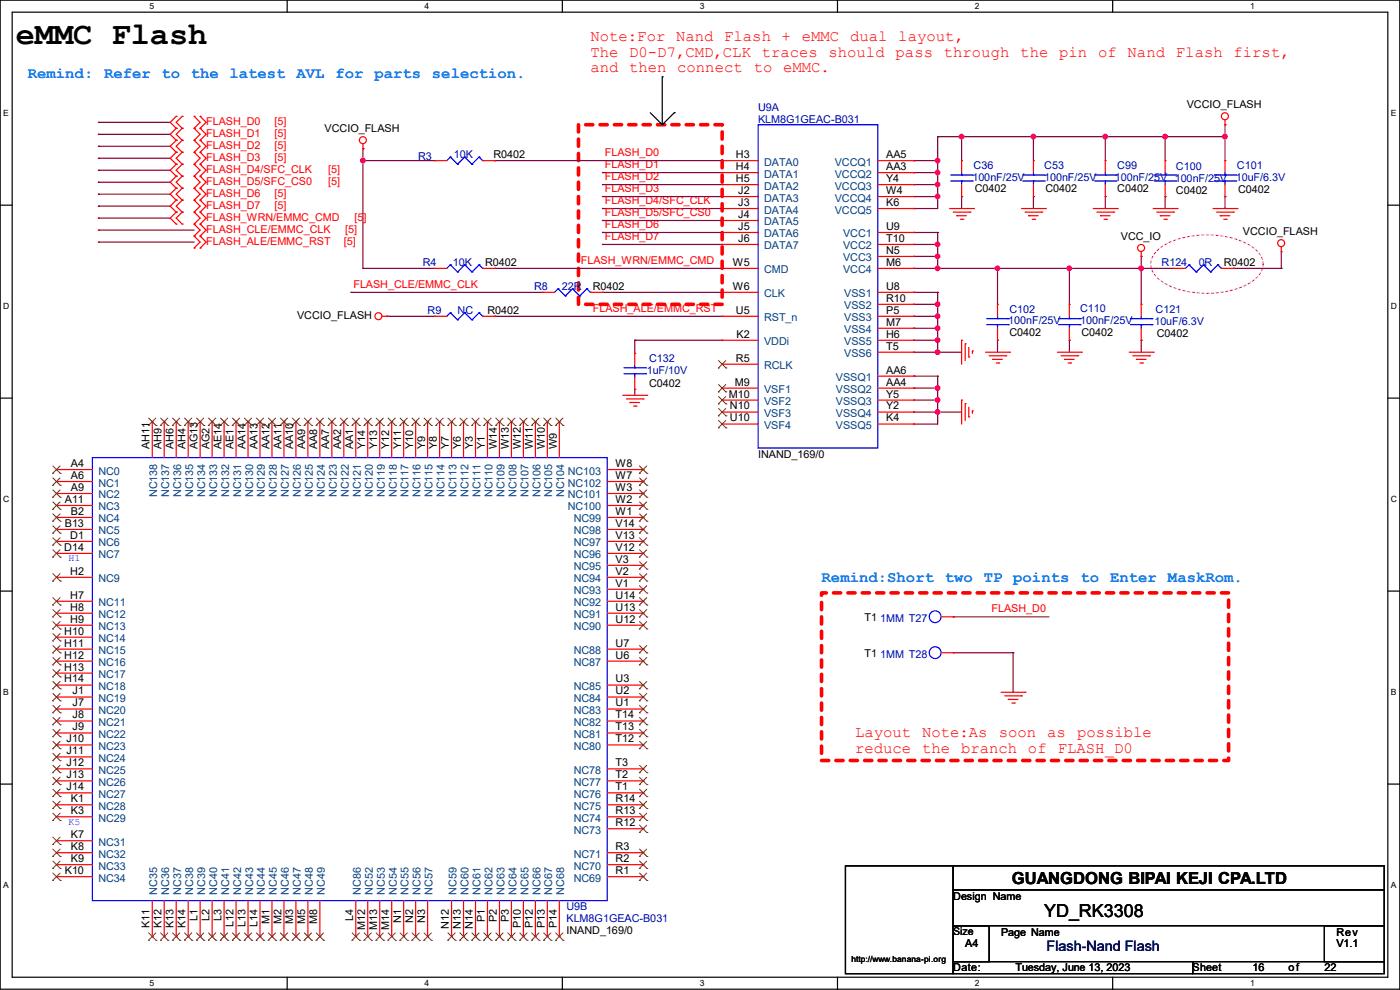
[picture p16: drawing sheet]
<svg xmlns="http://www.w3.org/2000/svg" width="297mm" height="210mm" viewBox="0 0 297 210" stroke-linecap="round" stroke-linejoin="round" font-family="sans-serif">
<defs><g id="words">
<text font-size="6.8" x="3.3" y="9.2">eMMC Flash</text>
<text font-size="3.8" x="221.5" y="194.4">YD_RK3308</text>
<text font-size="3.5" x="214.7" y="187.5">GUANGDONG BIPAI KEJI CPA.LTD</text>
<g font-size="3.3" fill="#f00">
<text x="125.3" y="8.8">Note:For Nand Flash +</text>
<text x="170.1" y="8.8">eMMC dual layout,</text>
<text x="125.3" y="12.1">The D0-D7,CMD,CLK traces should pass through the pin of Nand Flash</text>
<text x="125.3" y="15.4">and then connect</text>
<text x="159.9" y="15.4">to eMMC.</text>
<text x="261.7" y="12.1">first,</text>
<text x="181.4" y="156.3">Layout Note:As</text>
<text x="181.4" y="159.6">reduce the</text>
<text x="203.9" y="159.6">branch of</text>
<text x="211.9" y="156.3">soon</text>
<text x="222.2" y="156.3">as</text>
<text x="224.4" y="159.6">FLASH_D0</text>
<text x="228.5" y="156.3">possible</text>
</g>
<g font-size="3.3" fill="#0080ff">
<text x="5.9" y="16.5">Remind: Refer to the latest AVL for</text>
<text x="79.4" y="16.5">parts selection.</text>
<text x="174.3" y="123.4">Remind:Short two TP points</text>
<text x="229.2" y="123.4">to</text>
<text x="235.5" y="123.4">Enter</text>
<text x="247.8" y="123.4">MaskRom.</text>
</g>
<text font-size="3" fill="#000080" x="222" y="201.7">Flash-Nand Flash</text>
<g font-size="2.3" fill="#0000a0">
<text x="160.8" y="23.5">U9A</text>
<text x="160.8" y="26">KLM8G1GEAC-B031</text>
<text x="88.7" y="33.9">R3</text>
<text x="96.3" y="33.6">10K</text>
<text x="206.5" y="35.9">C36</text>
<text x="221.5" y="35.9">C53</text>
<text x="237" y="35.9">C99</text>
<text x="262.4" y="35.9">C101</text>
<text x="206.3" y="38.4">100nF/25V</text>
<text x="221.5" y="38.4">100nF/25V</text>
<text x="236.5" y="38.4">100nF/25V 100nF/25V</text>
<text x="249.5" y="36.2">C100</text>
<text x="262.2" y="38.4">10uF/6.3V</text>
<text x="89.7" y="56.5">R4</text>
<text x="96.1" y="56.5">10K</text>
<text x="246.4" y="56.5">R124</text>
<text x="254.3" y="56.5">0R</text>
<text x="113.3" y="61.6">R8</text>
<text x="119.2" y="61.6">22R</text>
<text x="90.7" y="66.6">R9</text>
<text x="97.1" y="66.6">NC</text>
<text x="213.9" y="68.7">100nF/25V</text>
<text x="214.2" y="66.4">C102</text>
<text x="229.2" y="66.1">C110</text>
<text x="229.2" y="68.7">100nF/25V</text>
<text x="244.9" y="68.9">10uF/6.3V</text>
<text x="245.2" y="66.4">C121</text>
<text x="137.7" y="76.8">C132</text>
<text x="137.2" y="79.3">1uF/10V</text>
<text x="186.7" y="131.9">1MM T27</text>
<text x="186.7" y="139.5">1MM T28</text>
<text x="120.2" y="193.1">U9B</text>
<text x="120.2" y="195.7">KLM8G1GEAC-B031</text>
</g>
<g font-size="2.3">
<text x="251.8" y="22.9">VCCIO_FLASH</text>
<text x="68.9" y="28">VCCIO_FLASH</text>
<text x="104.7" y="33.6">R0402</text>
<text x="156.1" y="33.5">H3</text>
<text x="188" y="33.5">AA5</text>
<text x="156.1" y="36.1">H4</text>
<text x="156.1" y="38.6">H5</text>
<text x="156.6" y="41.1">J2</text>
<text x="188" y="36.1">AA3</text>
<text x="188" y="38.6">Y4</text>
<text x="188" y="41.1">W4</text>
<text x="206.8" y="40.7">C0402</text>
<text x="221.8" y="40.7">C0402</text>
<text x="237" y="40.7">C0402</text>
<text x="249.5" y="41.2">C0402</text>
<text x="262.7" y="41">C0402</text>
<text x="156.6" y="46.2">J4</text>
<text x="156.6" y="43.7">J3</text>
<text x="188" y="43.7">K6</text>
<text x="156.6" y="48.8">J5</text>
<text x="156.6" y="51.3">J6</text>
<text x="188" y="53.8">N5</text>
<text x="188" y="48.8">U9</text>
<text x="188" y="51.3">T10</text>
<text x="237.8" y="50.9">VCC_IO</text>
<text x="263.7" y="49.9">VCCIO_FLASH</text>
<text x="102.9" y="56.5">R0402</text>
<text x="155.5" y="56.4">W5</text>
<text x="188" y="56.4">M6</text>
<text x="259.6" y="56.5">R0402</text>
<text x="125.8" y="61.6">R0402</text>
<text x="155.5" y="61.5">W6</text>
<text x="188" y="61.5">U8</text>
<text x="188" y="64">R10</text>
<text x="63" y="67.6">VCCIO_FLASH</text>
<text x="103.4" y="66.6">R0402</text>
<text x="156.1" y="66.5">U5</text>
<text x="156.3" y="71.6">K2</text>
<text x="188" y="69.1">M7</text>
<text x="188" y="66.5">P5</text>
<text x="188" y="71.6">H6</text>
<text x="214.2" y="71.2">C0402</text>
<text x="229.4" y="71.2">C0402</text>
<text x="245.4" y="71.5">C0402</text>
<text x="156.1" y="76.7">R5</text>
<text x="188" y="74.2">T5</text>
<text x="137.7" y="82.1">C0402</text>
<text x="155.9" y="81.8">M9</text>
<text x="188" y="81.8">AA4</text>
<text x="188" y="79.2">AA6</text>
<text x="154.6" y="84.3">M10</text>
<text x="154.9" y="89.4">U10</text>
<text x="154.9" y="86.9">N10</text>
<text x="188" y="84.3">Y5</text>
<text x="188" y="89.4">K4</text>
<text x="188" y="86.9">Y2</text>
<text x="31.7" y="95.3" transform="rotate(-90 31.7 95.3)">AH11</text>
<text x="34.3" y="95.3" transform="rotate(-90 34.3 95.3)">AH9</text>
<text x="36.8" y="95.3" transform="rotate(-90 36.8 95.3)">AH6</text>
<text x="39.4" y="95.3" transform="rotate(-90 39.4 95.3)">AH4</text>
<text x="41.9" y="95.3" transform="rotate(-90 41.9 95.3)">AG13</text>
<text x="44.4" y="95.3" transform="rotate(-90 44.4 95.3)">AG2</text>
<text x="47" y="95.3" transform="rotate(-90 47 95.3)">AE14</text>
<text x="49.5" y="95.3" transform="rotate(-90 49.5 95.3)">AE1</text>
<text x="52.1" y="95.3" transform="rotate(-90 52.1 95.3)">AA14</text>
<text x="54.6" y="95.3" transform="rotate(-90 54.6 95.3)">AA13</text>
<text x="57.1" y="95.3" transform="rotate(-90 57.1 95.3)">AA12</text>
<text x="59.7" y="95.3" transform="rotate(-90 59.7 95.3)">AA11</text>
<text x="62.2" y="95.3" transform="rotate(-90 62.2 95.3)">AA10</text>
<text x="64.8" y="95.3" transform="rotate(-90 64.8 95.3)">AA9</text>
<text x="67.3" y="95.3" transform="rotate(-90 67.3 95.3)">AA8</text>
<text x="69.8" y="95.3" transform="rotate(-90 69.8 95.3)">AA7</text>
<text x="72.4" y="95.3" transform="rotate(-90 72.4 95.3)">AA2</text>
<text x="74.9" y="95.3" transform="rotate(-90 74.9 95.3)">AA1</text>
<text x="77.5" y="95.3" transform="rotate(-90 77.5 95.3)">Y14</text>
<text x="80" y="95.3" transform="rotate(-90 80 95.3)">Y13</text>
<text x="82.6" y="95.3" transform="rotate(-90 82.6 95.3)">Y12</text>
<text x="85.1" y="95.3" transform="rotate(-90 85.1 95.3)">Y11</text>
<text x="87.6" y="95.3" transform="rotate(-90 87.6 95.3)">Y10</text>
<text x="90.2" y="95.3" transform="rotate(-90 90.2 95.3)">Y9</text>
<text x="92.7" y="95.3" transform="rotate(-90 92.7 95.3)">Y8</text>
<text x="95.2" y="95.3" transform="rotate(-90 95.2 95.3)">Y7</text>
<text x="97.8" y="95.3" transform="rotate(-90 97.8 95.3)">Y6</text>
<text x="100.3" y="95.3" transform="rotate(-90 100.3 95.3)">Y3</text>
<text x="102.9" y="95.3" transform="rotate(-90 102.9 95.3)">Y1</text>
<text x="105.4" y="95.3" transform="rotate(-90 105.4 95.3)">W14</text>
<text x="107.9" y="95.3" transform="rotate(-90 107.9 95.3)">W13</text>
<text x="110.5" y="95.3" transform="rotate(-90 110.5 95.3)">W12</text>
<text x="113" y="95.3" transform="rotate(-90 113 95.3)">W11</text>
<text x="115.6" y="95.3" transform="rotate(-90 115.6 95.3)">W10</text>
<text x="118.1" y="95.3" transform="rotate(-90 118.1 95.3)">W9</text>
<text x="15" y="99.1">A4</text>
<text x="15" y="101.6">A6</text>
<text x="130.6" y="101.6">W7</text>
<text x="130.6" y="99.1">W8</text>
<text x="160.8" y="97.1">INAND_169/0</text>
<text x="13.8" y="106.7">A11</text>
<text x="15" y="104.1">A9</text>
<text x="130.6" y="106.7">W2</text>
<text x="130.6" y="104.1">W3</text>
<text x="13.8" y="111.8">B13</text>
<text x="15" y="109.2">B2</text>
<text x="130.6" y="111.8">V14</text>
<text x="130.6" y="109.2">W1</text>
<text x="13.6" y="116.8">D14</text>
<text x="14.9" y="114.3">D1</text>
<text x="130.6" y="119.4">V3</text>
<text x="130.6" y="116.8">V12</text>
<text x="130.6" y="114.3">V13</text>
<text x="14.9" y="121.9">H2</text>
<text x="130.6" y="124.5">V1</text>
<text x="130.6" y="121.9">V2</text>
<text x="14.9" y="127">H7</text>
<text x="14.9" y="129.5">H8</text>
<text x="130.6" y="129.5">U13</text>
<text x="130.6" y="127">U14</text>
<text x="183.4" y="131.7">T1</text>
<text x="13.6" y="134.6">H10</text>
<text x="13.6" y="137.2">H11</text>
<text x="14.9" y="132.1">H9</text>
<text x="130.6" y="137.2">U7</text>
<text x="130.6" y="132.1">U12</text>
<text x="13.6" y="139.7">H12</text>
<text x="13.6" y="142.2">H13</text>
<text x="130.6" y="139.7">U6</text>
<text x="183.4" y="139.3">T1</text>
<text x="13.6" y="144.8">H14</text>
<text x="15.4" y="147.3">J1</text>
<text x="15.4" y="149.9">J7</text>
<text x="130.6" y="149.9">U1</text>
<text x="130.6" y="147.3">U2</text>
<text x="130.6" y="144.8">U3</text>
<text x="15.4" y="152.4">J8</text>
<text x="15.4" y="154.9">J9</text>
<text x="130.6" y="154.9">T13</text>
<text x="130.6" y="152.4">T14</text>
<text x="14.1" y="157.5">J10</text>
<text x="14.1" y="160">J11</text>
<text x="130.6" y="157.5">T12</text>
<text x="14.1" y="162.6">J12</text>
<text x="14.1" y="165.1">J13</text>
<text x="14.1" y="167.6">J14</text>
<text x="130.6" y="167.6">T1</text>
<text x="130.6" y="165.1">T2</text>
<text x="130.6" y="162.6">T3</text>
<text x="15" y="170.2">K1</text>
<text x="15" y="172.7">K3</text>
<text x="130.6" y="172.7">R13</text>
<text x="130.6" y="170.2">R14</text>
<text x="15" y="177.8">K7</text>
<text x="130.6" y="175.3">R12</text>
<text x="13.8" y="185.4">K10</text>
<text x="15" y="180.3">K8</text>
<text x="15" y="182.9">K9</text>
<text x="130.6" y="185.4">R1</text>
<text x="130.6" y="182.9">R2</text>
<text x="130.6" y="180.3">R3</text>
<text x="202.2" y="190.8">Design Name</text>
<text x="31.7" y="196.9" transform="rotate(-90 31.7 196.9)">K11</text>
<text x="34.3" y="196.9" transform="rotate(-90 34.3 196.9)">K12</text>
<text x="36.8" y="196.9" transform="rotate(-90 36.8 196.9)">K13</text>
<text x="39.4" y="196.9" transform="rotate(-90 39.4 196.9)">K14</text>
<text x="41.9" y="195.4" transform="rotate(-90 41.9 195.4)">L1</text>
<text x="44.4" y="195.4" transform="rotate(-90 44.4 195.4)">L2</text>
<text x="47" y="195.4" transform="rotate(-90 47 195.4)">L3</text>
<text x="49.5" y="196.6" transform="rotate(-90 49.5 196.6)">L12</text>
<text x="52.1" y="196.6" transform="rotate(-90 52.1 196.6)">L13</text>
<text x="54.6" y="196.6" transform="rotate(-90 54.6 196.6)">L14</text>
<text x="57.1" y="196" transform="rotate(-90 57.1 196)">M1</text>
<text x="59.7" y="196" transform="rotate(-90 59.7 196)">M2</text>
<text x="62.2" y="196" transform="rotate(-90 62.2 196)">M3</text>
<text x="64.8" y="196" transform="rotate(-90 64.8 196)">M5</text>
<text x="67.3" y="196" transform="rotate(-90 67.3 196)">M8</text>
<text x="74.9" y="195.4" transform="rotate(-90 74.9 195.4)">L4</text>
<text x="77.5" y="197.3" transform="rotate(-90 77.5 197.3)">M12</text>
<text x="80" y="197.3" transform="rotate(-90 80 197.3)">M13</text>
<text x="82.6" y="197.3" transform="rotate(-90 82.6 197.3)">M14</text>
<text x="85.1" y="195.8" transform="rotate(-90 85.1 195.8)">N1</text>
<text x="87.6" y="195.8" transform="rotate(-90 87.6 195.8)">N2</text>
<text x="90.2" y="195.8" transform="rotate(-90 90.2 195.8)">N3</text>
<text x="95.2" y="197" transform="rotate(-90 95.2 197)">N12</text>
<text x="97.8" y="197" transform="rotate(-90 97.8 197)">N13</text>
<text x="100.3" y="197" transform="rotate(-90 100.3 197)">N14</text>
<text x="102.9" y="195.6" transform="rotate(-90 102.9 195.6)">P1</text>
<text x="105.4" y="195.6" transform="rotate(-90 105.4 195.6)">P2</text>
<text x="107.9" y="195.6" transform="rotate(-90 107.9 195.6)">P3</text>
<text x="110.5" y="196.9" transform="rotate(-90 110.5 196.9)">P10</text>
<text x="113" y="196.9" transform="rotate(-90 113 196.9)">P12</text>
<text x="115.6" y="196.9" transform="rotate(-90 115.6 196.9)">P13</text>
<text x="118.1" y="196.9" transform="rotate(-90 118.1 196.9)">P14</text>
<text x="120.2" y="198.2">INAND_169/0</text>
<text x="204.8" y="201">A4</text>
<text x="212.4" y="198.5">Page Name</text>
<text x="283.5" y="198.5">Rev</text>
<text x="283.5" y="201">V1.1</text>
<text x="202.2" y="206.1">Date:</text>
<text x="215.4" y="206.1">Tuesday, June 13, 2023</text>
<text x="253" y="206.1">Sheet</text>
<text x="265.7" y="206.1">16</text>
<text x="273.3" y="206.1">of</text>
<text x="281" y="206.1">22</text>
</g>
<g font-size="2.3" fill="#f00">
<text x="43.7" y="26.5">FLASH_D0</text>
<text x="43.7" y="29">FLASH_D1</text>
<text x="58.2" y="26.5">[5]</text>
<text x="58.2" y="29">[5]</text>
<text x="43.7" y="31.6">FLASH_D2</text>
<text x="43.7" y="34.1">FLASH_D3</text>
<text x="58.2" y="31.6">[5]</text>
<text x="58.2" y="34.1">[5]</text>
<text x="128.3" y="35.7">FLASH_D1</text>
<text x="128.3" y="33.1">FLASH_D0</text>
<text x="43.7" y="41.7">FLASH_D6</text>
<text x="43.7" y="36.7">FLASH_D4/SFC_CLK</text>
<text x="43.7" y="39.2">FLASH_D5/SFC_CS0</text>
<text x="58.2" y="41.7">[5]</text>
<text x="69.6" y="36.7">[5]</text>
<text x="69.6" y="39.2">[5]</text>
<text x="128.3" y="40.8">FLASH_D3</text>
<text x="128.3" y="38.2">FLASH_D2</text>
<text x="43.7" y="44.3">FLASH_D7</text>
<text x="43.7" y="46.8">FLASH_WRN/EMMC_CMD</text>
<text x="58.2" y="44.3">[5]</text>
<text x="75.2" y="46.8">[5]</text>
<text x="128.3" y="43.3">FLASH_D4/SFC_CLK</text>
<text x="128.3" y="45.8">FLASH_D5/SFC_CS0</text>
<text x="43.7" y="51.9">FLASH_ALE/EMMC_RST</text>
<text x="43.7" y="49.4">FLASH_CLE/EMMC_CLK</text>
<text x="72.9" y="51.9">[5]</text>
<text x="73.2" y="49.4">[5]</text>
<text x="128.3" y="50.9">FLASH_D7</text>
<text x="128.3" y="48.4">FLASH_D6</text>
<text x="123.2" y="56">FLASH_WRN/EMMC_CMD</text>
<text x="75" y="61.1">FLASH_CLE/EMMC_CLK</text>
<text x="125.8" y="66.2">FLASH_ALE/EMMC_RST</text>
<text x="210.4" y="129.9">FLASH_D0</text>
</g>
<g font-size="2.3" fill="#004080">
<text x="162.1" y="35.1">DATA0</text>
<text x="177.1" y="35.1">VCCQ1</text>
<text x="162.1" y="37.7">DATA1</text>
<text x="162.1" y="40.2">DATA2</text>
<text x="177.1" y="37.7">VCCQ2</text>
<text x="177.1" y="40.2">VCCQ3</text>
<text x="162.1" y="42.8">DATA3</text>
<text x="162.1" y="47.8">DATA5</text>
<text x="162.1" y="45.3">DATA4</text>
<text x="177.1" y="45.3">VCCQ5</text>
<text x="177.1" y="42.8">VCCQ4</text>
<text x="162.1" y="50.4">DATA6</text>
<text x="162.1" y="52.9">DATA7</text>
<text x="178.9" y="50.4">VCC1</text>
<text x="178.9" y="52.9">VCC2</text>
<text x="162.1" y="58">CMD</text>
<text x="178.9" y="55.5">VCC3</text>
<text x="178.9" y="58">VCC4</text>
<text x="162.1" y="63.1">CLK</text>
<text x="179.1" y="63.1">VSS1</text>
<text x="179.1" y="65.6">VSS2</text>
<text x="162.1" y="68.2">RST_n</text>
<text x="179.1" y="70.7">VSS4</text>
<text x="179.1" y="68.2">VSS3</text>
<text x="162.1" y="73.2">VDDi</text>
<text x="179.1" y="73.2">VSS5</text>
<text x="179.1" y="75.8">VSS6</text>
<text x="162.1" y="78.3">RCLK</text>
<text x="162.1" y="83.4">VSF1</text>
<text x="177.3" y="83.4">VSSQ2</text>
<text x="177.3" y="80.9">VSSQ1</text>
<text x="162.1" y="85.9">VSF2</text>
<text x="162.1" y="88.5">VSF3</text>
<text x="177.3" y="85.9">VSSQ3</text>
<text x="177.3" y="88.5">VSSQ4</text>
<text x="162.1" y="91">VSF4</text>
<text x="177.3" y="91">VSSQ5</text>
<text x="20.9" y="100.7">NC0</text>
<text x="120.4" y="100.7">NC103</text>
<text x="20.9" y="103.2">NC1</text>
<text x="20.9" y="105.7">NC2</text>
<text x="33.4" y="105.5" transform="rotate(-90 33.4 105.5)">NC138</text>
<text x="35.9" y="105.5" transform="rotate(-90 35.9 105.5)">NC137</text>
<text x="38.4" y="105.5" transform="rotate(-90 38.4 105.5)">NC136</text>
<text x="41" y="105.5" transform="rotate(-90 41 105.5)">NC135</text>
<text x="43.5" y="105.5" transform="rotate(-90 43.5 105.5)">NC134</text>
<text x="46.1" y="105.5" transform="rotate(-90 46.1 105.5)">NC133</text>
<text x="48.6" y="105.5" transform="rotate(-90 48.6 105.5)">NC132</text>
<text x="51.1" y="105.5" transform="rotate(-90 51.1 105.5)">NC131</text>
<text x="53.7" y="105.5" transform="rotate(-90 53.7 105.5)">NC130</text>
<text x="56.2" y="105.5" transform="rotate(-90 56.2 105.5)">NC129</text>
<text x="58.8" y="105.5" transform="rotate(-90 58.8 105.5)">NC128</text>
<text x="61.3" y="105.5" transform="rotate(-90 61.3 105.5)">NC127</text>
<text x="63.8" y="105.5" transform="rotate(-90 63.8 105.5)">NC126</text>
<text x="66.4" y="105.5" transform="rotate(-90 66.4 105.5)">NC125</text>
<text x="68.9" y="105.5" transform="rotate(-90 68.9 105.5)">NC124</text>
<text x="71.5" y="105.5" transform="rotate(-90 71.5 105.5)">NC123</text>
<text x="74" y="105.5" transform="rotate(-90 74 105.5)">NC122</text>
<text x="76.5" y="105.5" transform="rotate(-90 76.5 105.5)">NC121</text>
<text x="79.1" y="105.5" transform="rotate(-90 79.1 105.5)">NC120</text>
<text x="81.6" y="105.5" transform="rotate(-90 81.6 105.5)">NC119</text>
<text x="84.2" y="105.5" transform="rotate(-90 84.2 105.5)">NC118</text>
<text x="86.7" y="105.5" transform="rotate(-90 86.7 105.5)">NC117</text>
<text x="89.2" y="105.5" transform="rotate(-90 89.2 105.5)">NC116</text>
<text x="91.8" y="105.5" transform="rotate(-90 91.8 105.5)">NC115</text>
<text x="94.3" y="105.5" transform="rotate(-90 94.3 105.5)">NC114</text>
<text x="96.9" y="105.5" transform="rotate(-90 96.9 105.5)">NC113</text>
<text x="99.4" y="105.5" transform="rotate(-90 99.4 105.5)">NC112</text>
<text x="101.9" y="105.5" transform="rotate(-90 101.9 105.5)">NC111</text>
<text x="104.5" y="105.5" transform="rotate(-90 104.5 105.5)">NC110</text>
<text x="107" y="105.5" transform="rotate(-90 107 105.5)">NC109</text>
<text x="109.6" y="105.5" transform="rotate(-90 109.6 105.5)">NC108</text>
<text x="112.1" y="105.5" transform="rotate(-90 112.1 105.5)">NC107</text>
<text x="114.6" y="105.5" transform="rotate(-90 114.6 105.5)">NC106</text>
<text x="117.2" y="105.5" transform="rotate(-90 117.2 105.5)">NC105</text>
<text x="119.7" y="105.5" transform="rotate(-90 119.7 105.5)">NC104</text>
<text x="120.4" y="105.7">NC101</text>
<text x="120.4" y="103.2">NC102</text>
<text x="20.9" y="108.3">NC3</text>
<text x="20.9" y="110.8">NC4</text>
<text x="20.9" y="113.4">NC5</text>
<text x="120.4" y="108.3">NC100</text>
<text x="121.7" y="113.4">NC98</text>
<text x="121.7" y="110.8">NC99</text>
<text x="20.9" y="115.9">NC6</text>
<text x="20.9" y="118.4">NC7</text>
<text x="121.7" y="118.4">NC96</text>
<text x="121.7" y="115.9">NC97</text>
<text x="20.9" y="123.5">NC9</text>
<text x="121.7" y="123.5">NC94</text>
<text x="121.7" y="121">NC95</text>
<text x="20.9" y="128.6">NC11</text>
<text x="20.9" y="131.1">NC12</text>
<text x="121.7" y="131.1">NC91</text>
<text x="121.7" y="128.6">NC92</text>
<text x="121.7" y="126.1">NC93</text>
<text x="20.9" y="133.7">NC13</text>
<text x="20.9" y="136.2">NC14</text>
<text x="121.7" y="133.7">NC90</text>
<text x="20.9" y="138.8">NC15</text>
<text x="20.9" y="141.3">NC16</text>
<text x="20.9" y="143.8">NC17</text>
<text x="121.7" y="141.3">NC87</text>
<text x="121.7" y="138.8">NC88</text>
<text x="20.9" y="146.4">NC18</text>
<text x="20.9" y="148.9">NC19</text>
<text x="121.7" y="148.9">NC84</text>
<text x="121.7" y="146.4">NC85</text>
<text x="20.9" y="151.5">NC20</text>
<text x="20.9" y="154">NC21</text>
<text x="121.7" y="154">NC82</text>
<text x="121.7" y="151.5">NC83</text>
<text x="20.9" y="156.5">NC22</text>
<text x="20.9" y="159.1">NC23</text>
<text x="20.9" y="161.6">NC24</text>
<text x="121.7" y="159.1">NC80</text>
<text x="121.7" y="156.5">NC81</text>
<text x="20.9" y="164.2">NC25</text>
<text x="20.9" y="166.7">NC26</text>
<text x="121.7" y="166.7">NC77</text>
<text x="121.7" y="164.2">NC78</text>
<text x="20.9" y="169.2">NC27</text>
<text x="20.9" y="171.8">NC28</text>
<text x="121.7" y="171.8">NC75</text>
<text x="121.7" y="169.2">NC76</text>
<text x="20.9" y="174.3">NC29</text>
<text x="20.9" y="179.4">NC31</text>
<text x="121.7" y="176.9">NC73</text>
<text x="121.7" y="174.3">NC74</text>
<text x="20.9" y="181.9">NC32</text>
<text x="20.9" y="184.5">NC33</text>
<text x="121.7" y="184.5">NC70</text>
<text x="121.7" y="181.9">NC71</text>
<text x="20.9" y="187">NC34</text>
<text x="33.4" y="189.8" transform="rotate(-90 33.4 189.8)">NC35</text>
<text x="35.9" y="189.8" transform="rotate(-90 35.9 189.8)">NC36</text>
<text x="38.4" y="189.8" transform="rotate(-90 38.4 189.8)">NC37</text>
<text x="41" y="189.8" transform="rotate(-90 41 189.8)">NC38</text>
<text x="43.5" y="189.8" transform="rotate(-90 43.5 189.8)">NC39</text>
<text x="46.1" y="189.8" transform="rotate(-90 46.1 189.8)">NC40</text>
<text x="48.6" y="189.8" transform="rotate(-90 48.6 189.8)">NC41</text>
<text x="51.1" y="189.8" transform="rotate(-90 51.1 189.8)">NC42</text>
<text x="53.7" y="189.8" transform="rotate(-90 53.7 189.8)">NC43</text>
<text x="56.2" y="189.8" transform="rotate(-90 56.2 189.8)">NC44</text>
<text x="58.8" y="189.8" transform="rotate(-90 58.8 189.8)">NC45</text>
<text x="61.3" y="189.8" transform="rotate(-90 61.3 189.8)">NC46</text>
<text x="63.8" y="189.8" transform="rotate(-90 63.8 189.8)">NC47</text>
<text x="66.4" y="189.8" transform="rotate(-90 66.4 189.8)">NC48</text>
<text x="68.9" y="189.8" transform="rotate(-90 68.9 189.8)">NC49</text>
<text x="76.5" y="189.8" transform="rotate(-90 76.5 189.8)">NC86</text>
<text x="79.1" y="189.8" transform="rotate(-90 79.1 189.8)">NC52</text>
<text x="81.6" y="189.8" transform="rotate(-90 81.6 189.8)">NC53</text>
<text x="84.2" y="189.8" transform="rotate(-90 84.2 189.8)">NC54</text>
<text x="86.7" y="189.8" transform="rotate(-90 86.7 189.8)">NC55</text>
<text x="89.2" y="189.8" transform="rotate(-90 89.2 189.8)">NC56</text>
<text x="91.8" y="189.8" transform="rotate(-90 91.8 189.8)">NC57</text>
<text x="96.9" y="189.8" transform="rotate(-90 96.9 189.8)">NC59</text>
<text x="99.4" y="189.8" transform="rotate(-90 99.4 189.8)">NC60</text>
<text x="101.9" y="189.8" transform="rotate(-90 101.9 189.8)">NC61</text>
<text x="104.5" y="189.8" transform="rotate(-90 104.5 189.8)">NC62</text>
<text x="107" y="189.8" transform="rotate(-90 107 189.8)">NC63</text>
<text x="109.6" y="189.8" transform="rotate(-90 109.6 189.8)">NC64</text>
<text x="112.1" y="189.8" transform="rotate(-90 112.1 189.8)">NC65</text>
<text x="114.6" y="189.8" transform="rotate(-90 114.6 189.8)">NC66</text>
<text x="117.2" y="189.8" transform="rotate(-90 117.2 189.8)">NC67</text>
<text x="119.7" y="189.8" transform="rotate(-90 119.7 189.8)">NC68</text>
<text x="121.7" y="187">NC69</text>
</g>
<text font-size="2.2" x="202.2" y="198.4">Size</text>
<g font-size="2.1" fill="#00f">
<text x="14.5" y="119">H1</text>
<text x="14.5" y="174.9">K5</text>
</g>
<g font-size="1.8">
<text x="31.7" y="1.9">5</text>
<text x="90.1" y="1.9">4</text>
<text x="148.5" y="1.9">3</text>
<text x="206.8" y="1.9">2</text>
<text x="265.2" y="1.9">1</text>
<text x=".7" y="24.6">E</text>
<text x="295.1" y="24.6">E</text>
<text x=".7" y="65.6">D</text>
<text x="295.1" y="65.6">D</text>
<text x=".7" y="106.5">C</text>
<text x="295.1" y="106.5">C</text>
<text x=".7" y="147.4">B</text>
<text x="295.1" y="147.4">B</text>
<text x=".7" y="188.4">A</text>
<text x="295.1" y="188.4">A</text>
<text x="31.7" y="209.2">5</text>
<text x="90.1" y="209.2">4</text>
<text x="148.5" y="209.2">3</text>
<text x="180.6" y="204.1">http://www.banana-pi.org</text>
<text x="206.8" y="209.2">2</text>
<text x="265.2" y="209.2">1</text>
</g>
</g></defs>
<path d="M0 0h297v209.8h-297zM2.6 2.6h291.8v204.7h-291.8z" fill="none" stroke="#000" stroke-width=".25"/>
<g fill="#fff">
<path d="M31.7 .3h1v2h-1z"/>
<path d="M31.7 207.6h1v1.9h-1z"/>
</g>
<path d="M60.9 0v2.6M60.9 207.3v2.5" fill="none" stroke="#000" stroke-width=".25"/>
<g fill="#fff">
<path d="M90.1 .3h1v2h-1z"/>
<path d="M90.1 207.6h1v1.9h-1z"/>
</g>
<path d="M119.3 0v2.6M119.3 207.3v2.5" fill="none" stroke="#000" stroke-width=".25"/>
<g fill="#fff">
<path d="M148.5 .3h.9v2h-.9z"/>
<path d="M148.5 207.6h.9v1.9h-.9z"/>
</g>
<path d="M177.7 0v2.6M177.7 207.3v2.5" fill="none" stroke="#000" stroke-width=".25"/>
<g fill="#fff">
<path d="M206.8 .3h1v2h-1z"/>
<path d="M206.8 207.6h1v1.9h-1z"/>
</g>
<path d="M236.1 0v2.6M236.1 207.3v2.5" fill="none" stroke="#000" stroke-width=".25"/>
<g fill="#fff">
<path d="M265.2 .3h1v2h-1z"/>
<path d="M265.2 207.6h1v1.9h-1z"/>
<path d="M.7 23h1.2v2h-1.2z"/>
<path d="M295.1 23h1.1v2h-1.1z"/>
<path d="M.7 64h1.2v2h-1.2z"/>
<path d="M295.1 64h1.2v2h-1.2z"/>
</g>
<path d="M0 43.5h2.6M294.4 43.5h2.6" fill="none" stroke="#000" stroke-width=".25"/>
<g fill="#fff">
<path d="M.7 104.9h1.2v2h-1.2z"/>
<path d="M295.1 104.9h1.2v2h-1.2z"/>
</g>
<path d="M0 84.5h2.6M294.4 84.5h2.6" fill="none" stroke="#000" stroke-width=".25"/>
<g fill="#fff">
<path d="M.7 145.8h1.2v2h-1.2z"/>
<path d="M295.1 145.8h1.1v2h-1.1z"/>
</g>
<path d="M0 125.4h2.6M294.4 125.4h2.6" fill="none" stroke="#000" stroke-width=".25"/>
<g fill="#fff">
<path d="M.7 186.8h1.2v2h-1.2z"/>
<path d="M295.1 186.8h1.1v2h-1.1z"/>
</g>
<g fill="none" stroke="#000" stroke-width=".25">
<path d="M140.5 16.3h.1M140.5 16.3v10.2M138 23.9l2.5 2.6M140.5 26.5h.1M143 23.9h.1M143 23.9l-2.5 2.6M0 166.3h2.6M294.4 166.3h2.6M179.4 183.7h22.8v22.8h-22.8zM202.2 183.7h91.5v5.1h-91.5zM202.2 188.8h91.5v7.6h-91.5zM202.2 196.4h7.6v7.6h-7.6z"/>
<path d="M281 196.4h12.7v7.6h-12.7zM202.2 204h50.8v2.5h-50.8zM253 204h40.7v2.5h-40.7z"/>
</g>
<path d="M122.7 26.5h30.5v38.1h-30.5zM174.3 125.8h86.3v35.5h-86.3z" fill="none" stroke="#f00" stroke-width=".76" stroke-dasharray="1.5 1.5"/>
<path d="M245.5 53.1a15.3 15.3 0 0 1 10.6-3.3 16 16 0 0 1 10.5 3.3 3.7 3.7 0 0 1 0 5.8 15.3 15.3 0 0 1-10.5 3.3 16 16 0 0 1-10.6-3.3 3.7 3.7 0 0 1 0-5.8z" fill="none" stroke="#f0f" stroke-width=".25" stroke-dasharray=".5"/>
<g fill="none" stroke="#800040" stroke-width=".25">
<path d="M20.9 26h.1M20.9 28.5h.1M20.9 31h.1M20.9 33.6h.1M20.9 36.1h.1M20.9 38.7h.1M20.9 26h15.2M20.9 28.5h15.2M20.9 31h15.2M20.9 33.6h15.2M20.9 36.1h15.2M20.9 38.7h15.2"/>
<path d="M77 34.1h.1M77 31.5h.1M77 34.1h15.2M77 31.5v25.4M104.9 34.1h.1M104.9 34.1h48.3M127.8 36.6h.1M127.8 39.2h.1M127.8 39.2h25.4M127.8 36.6h25.4M193.8 39.2h.1M193.8 36.6h.1"/>
<path d="M193.8 34.1h.1M193.8 34.1h5.1M193.8 39.2h5.1M193.8 36.6h5.1M198.9 39.2h.1M198.9 36.6h.1M198.9 34.1h.1M198.9 29h.1M198.9 29v15.2h-5.1M198.9 29h61M204 29h.1M204 29v5.1"/>
<path d="M219.2 29h.1M219.2 29v5.1M234.5 29h.1M234.5 29v5.1M247.2 29h.1M247.2 29v5.1M259.9 29h.1M259.9 26.5h.1M259.9 26.5v7.6M20.9 51.4h.1M20.9 41.2h.1M20.9 43.7h.1"/>
<path d="M20.9 46.3h.1M20.9 48.8h.1M20.9 51.4h20.3M20.9 41.2h15.2M20.9 43.7h15.2M20.9 46.3h15.2M20.9 48.8h20.3M77 56.9h.1M77 56.9h15.2M104.9 56.9h.1M104.9 56.9h48.3M127.8 51.9h.1"/>
<path d="M127.8 44.2h.1M127.8 41.7h.1M127.8 49.3h.1M127.8 46.8h.1M127.8 44.2h25.4M127.8 41.7h25.4M127.8 51.9h25.4M127.8 49.3h25.4M127.8 46.8h25.4M193.8 44.2h.1M193.8 41.7h.1M193.8 51.9h.1"/>
<path d="M193.8 56.9h.1M193.8 54.4h.1M193.8 49.3h.1M193.8 41.7h5.1M193.8 56.9h55.2M193.8 51.9h5.1M193.8 54.4h5.1M193.8 49.3h5.1M198.9 41.7h.1M198.9 56.9h.1M198.9 54.4h.1M198.9 51.9h.1"/>
<path d="M198.9 49.3h.1M198.9 49.3v7.6M204 41.7h.1M204 41.7v2.5M211.6 56.9h.1M211.6 56.9v7.7M219.2 41.7h.1M219.2 41.7v2.5M226.9 56.9h.1M226.9 56.9v7.7M234.5 41.7h.1M234.5 41.7v2.5"/>
<path d="M242.1 54.4h.1M242.1 56.9h.1M242.1 54.4v10.2M247.2 41.7h.1M247.2 41.7v2.5M259.9 41.7h.1M259.9 41.7v2.5M261.7 56.9h.1M261.7 56.9h10.1M271.8 56.9h.1M271.8 53.4v3.5M74.5 62h.1"/>
<path d="M74.5 62h40.6M82.1 67.1h.1M82.1 67.1h10.1M104.9 67.1h.1M104.9 67.1h48.3M127.8 62h25.4M134.7 72.2h.1M134.7 72.2h18.5M134.7 72.2v2.8M153.2 62h.1M193.8 69.6h.1M193.8 62h.1"/>
<path d="M193.8 64.6h.1M193.8 67.1h.1M193.8 72.2h.1M193.8 74.7h.1M193.8 79.8h.1M193.8 62h5.1M193.8 69.6h5.1M193.8 74.7h10.2M193.8 64.6h5.1M193.8 67.1h5.1M193.8 72.2h5.1M193.8 79.8h5.1"/>
<path d="M198.9 69.6h.1M198.9 74.7h.1M198.9 62h.1M198.9 67.1h.1M198.9 64.6h.1M198.9 72.2h.1M198.9 79.8h.1M198.9 62v12.7M198.9 79.8v10.2h-5.1M211.6 72.2h.1M211.6 72.2v2.5M226.9 72.2h.1"/>
<path d="M226.9 72.2v2.5M242.1 72.2h.1M242.1 72.2v2.5M134.7 82.6h.1M134.7 82.6v1.3M193.8 84.9h.1M193.8 87.4h.1M193.8 82.3h.1M193.8 90h.1M193.8 87.4h10.2M193.8 84.9h5.1M193.8 82.3h5.1"/>
<path d="M198.9 87.4h.1M198.9 84.9h.1M198.9 82.3h.1M202.2 130.9h.1M202.2 138.5h.1M202.2 130.9h20.3M202.2 138.5h12.7M214.9 138.5h.1M214.9 138.5v8.4"/>
</g>
<g fill="#f0f" stroke="#f0f" stroke-width=".25">
<circle cx="198.9" cy="41.7" r=".49"/>
<circle cx="198.9" cy="39.1" r=".49"/>
<circle cx="198.9" cy="36.6" r=".49"/>
<circle cx="198.9" cy="34.1" r=".49"/>
<circle cx="198.9" cy="69.6" r=".49"/>
<circle cx="198.9" cy="72.2" r=".49"/>
<circle cx="198.9" cy="56.9" r=".49"/>
<circle cx="198.9" cy="54.4" r=".49"/>
<circle cx="198.9" cy="51.8" r=".49"/>
<circle cx="242.1" cy="56.9" r=".49"/>
<circle cx="198.9" cy="67.1" r=".49"/>
<circle cx="198.9" cy="64.5" r=".49"/>
<circle cx="226.8" cy="56.9" r=".49"/>
<circle cx="211.6" cy="56.9" r=".49"/>
<circle cx="247.2" cy="29" r=".49"/>
<circle cx="198.9" cy="74.7" r=".49"/>
<circle cx="77" cy="34.1" r=".49"/>
<circle cx="234.5" cy="29" r=".49"/>
<circle cx="219.2" cy="29" r=".49"/>
<circle cx="204" cy="29" r=".49"/>
<circle cx="259.9" cy="29" r=".49"/>
<circle cx="198.9" cy="87.4" r=".49"/>
<circle cx="198.9" cy="84.9" r=".49"/>
<circle cx="198.9" cy="82.3" r=".49"/>
</g>
<g fill="none" stroke="#f00" stroke-width=".25">
<path d="M37.4 39.9h.1M37.4 27.2h.1M37.4 24.7h.1M37.4 29.8h.1M37.4 32.3h.1M37.4 34.8h.1M37.4 37.4h.1M37.4 39.9l-1.3 1.3 1.3 1.3M37.4 24.7l-1.3 1.3 1.3 1.2M37.4 32.3l-1.3 1.3 1.3 1.2M37.4 27.2l-1.3 1.3 1.3 1.3M37.4 34.8l-1.3 1.3 1.3 1.3"/>
<path d="M37.4 29.8l-1.3 1.2 1.3 1.3M37.4 37.4l-1.3 1.3 1.3 1.2M38.7 39.9h.1M38.7 24.7h.1M38.7 27.2h.1M38.7 29.8h.1M38.7 32.3h.1M38.7 34.8h.1M38.7 37.4h.1M38.7 39.9l-1.3 1.3 1.3 1.3M38.7 24.7l-1.3 1.3 1.3 1.2M38.7 29.8l-1.3 1.2 1.3 1.3"/>
<path d="M38.7 27.2l-1.3 1.3 1.3 1.3M38.7 32.3l-1.3 1.3 1.3 1.2M38.7 34.8l-1.3 1.3 1.3 1.3M38.7 37.4l-1.3 1.3 1.3 1.2M41.2 39.9h.1M41.2 24.7h.1M41.2 27.2h.1M41.2 29.8h.1M41.2 32.3h.1M41.2 34.8h.1M41.2 37.4h.1M41.2 34.8l1.3 1.3-1.3 1.3"/>
<path d="M41.2 39.9l1.3 1.3-1.3 1.3M41.2 37.4l1.3 1.3-1.3 1.2M41.2 29.8l1.3 1.2-1.3 1.3M41.2 24.7l1.3 1.3-1.3 1.2M41.2 32.3l1.3 1.3-1.3 1.2M41.2 27.2l1.3 1.3-1.3 1.3M42.5 39.9h.1M42.5 24.7h.1M42.5 27.2h.1M42.5 29.8h.1M42.5 32.3h.1M42.5 34.8h.1"/>
<path d="M42.5 37.4h.1M42.5 32.3l1.2 1.3-1.2 1.2M42.5 39.9l1.2 1.3-1.2 1.3M42.5 34.8l1.2 1.3-1.2 1.3M42.5 37.4l1.2 1.3-1.2 1.2M42.5 24.7l1.2 1.3-1.2 1.2M42.5 27.2l1.2 1.3-1.2 1.3M42.5 29.8l1.2 1.2-1.2 1.3M77 31.5h.1M77 30.5v1M92.2 34.1h.1M92.2 34.1h2.6"/>
<path d="M102.4 34.1h2.5M104.9 34.1h.1M153.2 36.6h.1M153.2 39.2h.1M153.2 34.1h.1M153.2 34.1h7.6M153.2 36.6h7.6M153.2 39.2h7.6M186.2 34.1h7.6M186.2 36.6h7.6M186.2 39.2h7.6M193.8 34.1h.1"/>
<path d="M193.8 36.6h.1M193.8 39.2h.1M204 34.1h.1M204 34.1v2.5M204 39.2v2.5M219.2 34.1h.1M219.2 34.1v2.5M219.2 39.2v2.5M234.5 34.1h.1M234.5 34.1v2.5M234.5 39.2v2.5M247.2 34.1h.1"/>
<path d="M247.2 34.1v2.5M247.2 39.2v2.5M259.9 26.5h.1M259.9 34.1h.1M259.9 25.4v1.1M259.9 34.1v2.5M259.9 39.2v2.5M37.4 42.5h.1M37.4 45h.1M37.4 47.5h.1M37.4 42.5l-1.3 1.2 1.3 1.3M37.4 45l-1.3 1.3 1.3 1.2"/>
<path d="M38.7 42.5h.1M38.7 45h.1M38.7 47.5h.1M38.7 45l-1.3 1.3 1.3 1.2M38.7 42.5l-1.3 1.2 1.3 1.3M41.2 50.1h.1M41.2 52.6h.1M41.2 42.5h.1M41.2 45h.1M41.2 47.5h.1M41.2 50.1l1.3 1.3-1.3 1.2M41.2 45l1.3 1.3-1.3 1.2"/>
<path d="M41.2 47.5l1.3 1.3-1.3 1.3M41.2 42.5l1.3 1.2-1.3 1.3M42.5 50.1h.1M42.5 52.6h.1M42.5 42.5h.1M42.5 45h.1M42.5 47.5h.1M42.5 50.1l1.2 1.3-1.2 1.2M42.5 47.5l1.2 1.3-1.2 1.3M42.5 42.5l1.2 1.2-1.2 1.3M42.5 45l1.2 1.3-1.2 1.2M92.2 56.9h.1"/>
<path d="M92.2 56.9h2.6M102.4 56.9h2.5M104.9 56.9h.1M153.2 49.3h.1M153.2 41.7h.1M153.2 46.8h.1M153.2 56.9h.1M153.2 51.9h.1M153.2 44.2h.1M153.2 44.2h7.6M153.2 56.9h7.6M153.2 49.3h7.6"/>
<path d="M153.2 41.7h7.6M153.2 46.8h7.6M153.2 51.9h7.6M186.2 44.2h7.6M186.2 56.9h7.6M186.2 54.4h7.6M186.2 49.3h7.6M186.2 41.7h7.6M186.2 51.9h7.6M193.8 54.4h.1M193.8 44.2h.1M193.8 49.3h.1"/>
<path d="M193.8 51.9h.1M193.8 56.9h.1M193.8 41.7h.1M201.5 44.2h5M202.2 45h3.6M203 45.8h.1M203 45.8h2M203.8 46.5h.5M204 41.7h.1M204.3 46.5h.1M205.8 45h.1M206.5 44.2h.1"/>
<path d="M216.7 44.2h5.1M217.5 45h3.5M218.2 45.8h.1M218.2 45.8h2.1M219 46.5h.5M219.2 41.7h.1M219.5 46.5h.1M221 45h.1M221.8 44.2h.1M231.9 44.2h5.1M232.7 45h3.6M233.5 45.8h.1"/>
<path d="M233.5 45.8h2M234.2 46.5h.5M234.5 41.7h.1M234.7 46.5h.1M236.3 45h.1M237 44.2h.1M242.1 54.4h.1M242.1 53.4v1M244.6 44.2h5.1M245.4 45h3.6M246.2 45.8h.1M246.2 45.8h2"/>
<path d="M246.9 46.5h.5M247.2 41.7h.1M247.4 46.5h.1M249 45h.1M249 56.9h.1M249 56.9h2.5M249.7 44.2h.1M257.3 44.2h5.1M258.1 45h3.6M258.9 45.8h.1M258.9 45.8h2M259.1 56.9h2.6"/>
<path d="M259.6 46.5h.5M259.9 41.7h.1M260.1 46.5h.1M261.7 45h.1M261.7 56.9h.1M262.4 44.2h.1M271.8 53.4h.1M271.8 52.4v1M81.1 67.1h1M82.1 67.1h.1M92.2 67.1h.1M92.2 67.1h2.6"/>
<path d="M102.4 67.1h2.5M104.9 67.1h.1M115.1 62h.1M115.1 62h2.5M125.3 62h2.5M127.8 62h.1M134.7 75h.1M134.7 75v2.5M153.2 62h.1M153.2 72.2h.1M153.2 67.1h.1M153.2 77.3h.1"/>
<path d="M153.2 67.1h7.6M153.2 62h7.6M153.2 72.2h7.6M153.2 77.3h7.6M186.2 74.7h7.6M186.2 67.1h7.6M186.2 62h7.6M186.2 79.8h7.6M186.2 69.6h7.6M186.2 64.6h7.6M186.2 72.2h7.6M193.8 79.8h.1"/>
<path d="M193.8 69.6h.1M193.8 62h.1M193.8 67.1h.1M193.8 64.6h.1M193.8 72.2h.1M193.8 74.7h.1M204 72.2h.1M204 72.2v5.1M204.8 72.9h.1M204.8 72.9v3.6M205.5 75.7h.1M205.5 73.7v2"/>
<path d="M206.3 74.5h.1M206.3 74.5v.5M209.1 74.7h5.1M209.8 75.5h3.6M210.6 76.2h.1M210.6 76.2h2M211.4 77h.5M211.6 64.6h.1M211.6 72.2h.1M211.6 64.6v2.5M211.6 69.6v2.6M211.9 77h.1"/>
<path d="M213.4 75.5h.1M214.2 74.7h.1M224.3 74.7h5.1M225.1 75.5h3.5M225.8 76.2h.1M225.8 76.2h2.1M226.6 77h.5M226.9 64.6h.1M226.9 72.2h.1M226.9 64.6v2.5M226.9 69.6v2.6M227.1 77h.1"/>
<path d="M228.6 75.5h.1M229.4 74.7h.1M239.6 74.7h5M240.3 75.5h3.6M241.1 76.2h.1M241.1 76.2h2M241.9 77h.5M242.1 64.6h.1M242.1 72.2h.1M242.1 64.6v2.5M242.1 69.6v2.6M242.4 77h.1"/>
<path d="M243.9 75.5h.1M244.6 74.7h.1M12 99.6h.1M12 99.6h7.6M32.3 89.5h.1M32.3 89.5v7.6M34.8 89.5h.1M34.8 89.5v7.6M37.4 89.5h.1M37.4 89.5v7.6M39.9 89.5h.1M39.9 89.5v7.6"/>
<path d="M42.5 89.5h.1M42.5 89.5v7.6M45 89.5h.1M45 89.5v7.6M47.5 89.5h.1M47.5 89.5v7.6M50.1 89.5h.1M50.1 89.5v7.6M52.6 89.5h.1M52.6 89.5v7.6M55.2 89.5h.1M55.2 89.5v7.6"/>
<path d="M57.7 89.5h.1M57.7 89.5v7.6M60.2 89.5h.1M60.2 89.5v7.6M62.8 89.5h.1M62.8 89.5v7.6M65.3 89.5h.1M65.3 89.5v7.6M67.9 89.5h.1M67.9 89.5v7.6M70.4 89.5h.1M70.4 89.5v7.6"/>
<path d="M72.9 89.5h.1M72.9 89.5v7.6M75.5 89.5h.1M75.5 89.5v7.6M78 89.5h.1M78 89.5v7.6M80.6 89.5h.1M80.6 89.5v7.6M83.1 89.5h.1M83.1 89.5v7.6M85.6 89.5h.1M85.6 89.5v7.6"/>
<path d="M88.2 89.5h.1M88.2 89.5v7.6M90.7 89.5h.1M90.7 89.5v7.6M93.3 89.5h.1M93.3 89.5v7.6M95.8 89.5h.1M95.8 89.5v7.6M98.3 89.5h.1M98.3 89.5v7.6M100.9 89.5h.1M100.9 89.5v7.6"/>
<path d="M103.4 89.5h.1M103.4 89.5v7.6M106 89.5h.1M106 89.5v7.6M108.5 89.5h.1M108.5 89.5v7.6M111 89.5h.1M111 89.5v7.6M113.6 89.5h.1M113.6 89.5v7.6M116.1 89.5h.1M116.1 89.5v7.6"/>
<path d="M118.7 89.5h.1M118.7 89.5v7.6M128.8 99.6h7.6M132.1 83.9h5.1M132.9 84.6h3.5M133.6 85.4h.1M133.6 85.4h2.1M134.4 86.1h.5M134.7 82.6h.1M134.7 80.1v2.5M134.9 86.1h.1M136.4 84.6h.1"/>
<path d="M136.4 99.6h.1M137.2 83.9h.1M153.2 82.3h.1M153.2 84.9h.1M153.2 90h.1M153.2 87.4h.1M153.2 82.3h7.6M153.2 84.9h7.6M153.2 90h7.6M153.2 87.4h7.6M186.2 82.3h7.6M186.2 84.9h7.6"/>
<path d="M186.2 90h7.6M186.2 87.4h7.6M193.8 82.3h.1M193.8 84.9h.1M193.8 90h.1M193.8 87.4h.1M204 84.9h.1M204 84.9v5.1M204.8 85.6h.1M204.8 85.6v3.6M205.5 88.4h.1M205.5 86.4v2"/>
<path d="M206.3 87.2h.1M206.3 87.2v.5M12 102.2h.1M12 104.7h.1M12 107.2h.1M12 109.8h.1M12 112.3h.1M12 114.9h.1M12 117.4h.1M12 102.2h7.6M12 104.7h7.6M12 107.2h7.6"/>
<path d="M12 109.8h7.6M12 112.3h7.6M12 114.9h7.6M12 117.4h7.6M128.8 102.2h7.6M128.8 104.7h7.6M128.8 107.2h7.6M128.8 109.8h7.6M128.8 112.3h7.6M128.8 114.9h7.6M128.8 117.4h7.6M128.8 119.9h7.6"/>
<path d="M136.4 119.9h.1M136.4 117.4h.1M136.4 114.9h.1M136.4 112.3h.1M136.4 109.8h.1M136.4 107.2h.1M136.4 104.7h.1M136.4 102.2h.1M12 122.5h.1M12 127.6h.1M12 130.1h.1M12 132.6h.1"/>
<path d="M12 135.2h.1M12 137.7h.1M12 122.5h7.6M12 127.6h7.6M12 130.1h7.6M12 132.6h7.6M12 135.2h7.6M12 137.7h7.6M128.8 122.5h7.6M128.8 127.6h7.6M128.8 130.1h7.6M128.8 132.6h7.6"/>
<path d="M128.8 137.7h7.6M128.8 125h7.6M136.4 137.7h.1M136.4 132.6h.1M136.4 130.1h.1M136.4 127.6h.1M136.4 125h.1M136.4 122.5h.1M199.7 130.9h2.5M199.7 138.5h2.5M202.2 130.9h.1M202.2 138.5h.1"/>
<path d="M12 140.3h.1M12 142.8h.1M12 145.3h.1M12 147.9h.1M12 150.4h.1M12 153h.1M12 155.5h.1M12 158h.1M12 140.3h7.6M12 142.8h7.6M12 145.3h7.6M12 147.9h7.6"/>
<path d="M12 150.4h7.6M12 153h7.6M12 155.5h7.6M12 158h7.6M128.8 140.3h7.6M128.8 145.3h7.6M128.8 147.9h7.6M128.8 150.4h7.6M128.8 153h7.6M128.8 155.5h7.6M128.8 158h7.6M136.4 158h.1"/>
<path d="M136.4 155.5h.1M136.4 153h.1M136.4 150.4h.1M136.4 147.9h.1M136.4 145.3h.1M136.4 140.3h.1M212.4 146.9h5.1M213.1 147.6h3.6M213.9 148.4h.1M213.9 148.4h2M214.7 149.1h.5M215.2 149.1h.1"/>
<path d="M216.7 147.6h.1M217.5 146.9h.1M12 160.6h.1M12 163.1h.1M12 165.7h.1M12 168.2h.1M12 170.7h.1M12 173.3h.1M12 178.4h.1M12 160.6h7.6M12 163.1h7.6M12 165.7h7.6"/>
<path d="M12 168.2h7.6M12 170.7h7.6M12 173.3h7.6M12 178.4h7.6M128.8 163.1h7.6M128.8 165.7h7.6M128.8 168.2h7.6M128.8 170.7h7.6M128.8 173.3h7.6M128.8 175.8h7.6M136.4 175.8h.1M136.4 173.3h.1"/>
<path d="M136.4 170.7h.1M136.4 168.2h.1M136.4 165.7h.1M136.4 163.1h.1M12 180.9h.1M12 183.4h.1M12 186h.1M12 180.9h7.6M12 183.4h7.6M12 186h7.6M32.3 198.7h.1M32.3 191.1v7.6"/>
<path d="M34.8 198.7h.1M34.8 191.1v7.6M37.4 198.7h.1M37.4 191.1v7.6M39.9 198.7h.1M39.9 191.1v7.6M42.5 198.7h.1M42.5 191.1v7.6M45 198.7h.1M45 191.1v7.6M47.5 198.7h.1M47.5 191.1v7.6"/>
<path d="M50.1 198.7h.1M50.1 191.1v7.6M52.6 198.7h.1M52.6 191.1v7.6M55.2 198.7h.1M55.2 191.1v7.6M57.7 198.7h.1M57.7 191.1v7.6M60.2 198.7h.1M60.2 191.1v7.6M62.8 198.7h.1M62.8 191.1v7.6"/>
<path d="M65.3 198.7h.1M65.3 191.1v7.6M67.9 198.7h.1M67.9 191.1v7.6M75.5 198.7h.1M75.5 191.1v7.6M78 198.7h.1M78 191.1v7.6M80.6 198.7h.1M80.6 191.1v7.6M83.1 198.7h.1M83.1 191.1v7.6"/>
<path d="M85.6 198.7h.1M85.6 191.1v7.6M88.2 198.7h.1M88.2 191.1v7.6M90.7 198.7h.1M90.7 191.1v7.6M95.8 198.7h.1M95.8 191.1v7.6M98.3 198.7h.1M98.3 191.1v7.6M100.9 198.7h.1M100.9 191.1v7.6"/>
<path d="M103.4 198.7h.1M103.4 191.1v7.6M106 198.7h.1M106 191.1v7.6M108.5 198.7h.1M108.5 191.1v7.6M111 198.7h.1M111 191.1v7.6M113.6 198.7h.1M113.6 191.1v7.6M116.1 198.7h.1M116.1 191.1v7.6"/>
<path d="M118.7 198.7h.1M118.7 191.1v7.6M128.8 180.9h7.6M128.8 183.4h7.6M128.8 186h7.6M136.4 186h.1M136.4 183.4h.1M136.4 180.9h.1"/>
<circle cx="77" cy="29.7" r=".74"/>
<circle cx="259.9" cy="24.7" r=".74"/>
<circle cx="242.1" cy="52.6" r=".74"/>
<circle cx="271.8" cy="51.6" r=".74"/>
<circle cx="80.3" cy="67.1" r=".74"/>
</g>
<g fill="none" stroke="#00f" stroke-width=".25">
<path d="M95.5 33.3h.1M95.5 33.3l-.7 .8M95.5 33.3l1.6 1.5M97.1 34.8h.1M98.6 33.3h.1M98.6 33.3l-1.5 1.5M98.6 33.3l1.5 1.5M100.1 34.8h.1M101.6 33.3h.1M101.6 33.3l-1.5 1.5M101.6 33.3l.8 .8M102.4 34.1h.1"/>
<path d="M160.8 26.5h25.4v68.5h-25.4zM201.7 38.4h4.6M201.7 37.1h4.6M204 37.1h.1M204 38.4h.1M204 36.6v.5M204 38.4v.8M206.3 38.4h.1M206.3 37.1h.1M217 38.4h4.5M217 37.1h4.5M219.2 37.1h.1"/>
<path d="M219.2 38.4h.1M219.2 36.6v.5M219.2 38.4v.8M221.5 38.4h.1M221.5 37.1h.1M232.2 38.4h4.6M232.2 37.1h4.6M234.5 37.1h.1M234.5 38.4h.1M234.5 36.6v.5M234.5 38.4v.8M236.8 38.4h.1"/>
<path d="M236.8 37.1h.1M244.9 38.4h4.6M244.9 37.1h4.6M247.2 37.1h.1M247.2 38.4h.1M247.2 36.6v.5M247.2 38.4v.8M249.5 38.4h.1M249.5 37.1h.1M257.6 38.4h4.6M257.6 37.1h4.6M259.9 37.1h.1"/>
<path d="M259.9 38.4h.1M259.9 36.6v.5M259.9 38.4v.8M262.2 38.4h.1M262.2 37.1h.1M95.5 56.2h.1M95.5 56.2l-.7 .7M95.5 56.2l1.6 1.5M97.1 57.7h.1M98.6 56.2h.1M98.6 56.2l-1.5 1.5M98.6 56.2l1.5 1.5"/>
<path d="M100.1 57.7h.1M101.6 56.2h.1M101.6 56.2l-1.5 1.5M101.6 56.2l.8 .7M102.4 56.9h.1M252.3 56.2h.1M252.3 56.2l-.8 .7M252.3 56.2l1.5 1.5M253.8 57.7h.1M255.3 56.2h.1M255.3 56.2l-1.5 1.5M255.3 56.2l1.5 1.5"/>
<path d="M256.8 57.7h.1M258.4 56.2h.1M258.4 56.2l-1.6 1.5M258.4 56.2l.7 .7M259.1 56.9h.1M95.5 66.3h.1M95.5 66.3l-.7 .8M95.5 66.3l1.6 1.6M97.1 67.9h.1M98.6 66.3h.1M98.6 66.3l-1.5 1.6M98.6 66.3l1.5 1.6"/>
<path d="M100.1 67.9h.1M101.6 66.3h.1M101.6 66.3l-1.5 1.6M101.6 66.3l.8 .8M102.4 67.1h.1M118.4 61.3h.1M118.4 61.3l-.8 .7M118.4 61.3l1.5 1.5M119.9 62.8h.1M121.5 61.3h.1M121.5 61.3l-1.6 1.5M121.5 61.3l1.5 1.5"/>
<path d="M123 62.8h.1M124.5 61.3h.1M124.5 61.3l-1.5 1.5M124.5 61.3l.8 .7M125.3 62h.1M132.4 79.3h4.5M132.4 78h4.5M134.7 78h.1M134.7 79.3h.1M134.7 77.5v.5M134.7 79.3v.8M136.9 79.3h.1"/>
<path d="M136.9 78h.1M209.3 68.9h4.6M209.3 67.6h4.6M211.6 67.6h.1M211.6 68.9h.1M211.6 67.1v.5M211.6 68.9v.7M213.9 68.9h.1M213.9 67.6h.1M224.6 68.9h4.6M224.6 67.6h4.6M226.9 67.6h.1"/>
<path d="M226.9 68.9h.1M226.9 67.1v.5M226.9 68.9v.7M229.2 68.9h.1M229.2 67.6h.1M239.8 68.9h4.6M239.8 67.6h4.6M242.1 67.6h.1M242.1 68.9h.1M242.1 67.1v.5M242.1 68.9v.7M244.4 68.9h.1"/>
<path d="M244.4 67.6h.1M19.6 97.1h109.2v94h-109.2z"/>
<circle cx="198.4" cy="130.8" r="1.25"/>
<circle cx="198.4" cy="138.5" r="1.25"/>
</g>
<g fill="none" stroke="#804000" stroke-width=".21">
<path d="M152.4 78.1h.1M152.4 76.5l1.6 1.6M154 76.5l-1.6 1.6M154 78.1h.1M11.2 98.8l1.6 1.6M12.7 98.8l-1.5 1.6M31.5 90.3h.1M31.5 88.7l1.6 1.6M33.1 88.7l-1.6 1.6M33.1 90.3h.1M34 90.3h.1M34.1 88.7l1.5 1.6"/>
<path d="M35.6 88.7l-1.6 1.6M35.6 90.3h.1M36.6 90.3h.1M36.6 88.7l1.6 1.6M38.1 88.7l-1.5 1.6M38.2 90.3h.1M39.1 90.3h.1M39.2 88.7l1.5 1.6M40.7 88.7l-1.6 1.6M40.7 90.3h.1M41.7 90.3h.1M41.7 88.7l1.6 1.6"/>
<path d="M43.2 88.7l-1.5 1.6M43.3 90.3h.1M44.2 90.3h.1M44.2 88.7l1.6 1.6M45.8 88.7l-1.6 1.6M45.8 90.3h.1M46.7 90.3h.1M46.8 88.7l1.5 1.6M48.3 88.7l-1.6 1.6M48.3 90.3h.1M49.3 90.3h.1M49.3 88.7l1.6 1.6"/>
<path d="M50.8 88.7l-1.5 1.6M50.9 90.3h.1M51.8 90.3h.1M51.9 88.7l1.5 1.6M53.4 88.7l-1.6 1.6M53.4 90.3h.1M54.4 90.3h.1M54.4 88.7l1.6 1.6M55.9 88.7l-1.5 1.6M56 90.3h.1M56.9 90.3h.1M56.9 88.7l1.6 1.6"/>
<path d="M58.5 88.7l-1.6 1.6M58.5 90.3h.1M59.4 90.3h.1M59.5 88.7l1.5 1.6M61 88.7l-1.6 1.6M61 90.3h.1M62 90.3h.1M62 88.7l1.6 1.6M63.5 88.7l-1.5 1.6M63.6 90.3h.1M64.5 90.3h.1M64.6 88.7l1.5 1.6"/>
<path d="M66.1 88.7l-1.6 1.6M66.1 90.3h.1M67.1 90.3h.1M67.1 88.7l1.6 1.6M68.6 88.7l-1.5 1.6M68.7 90.3h.1M69.6 90.3h.1M69.6 88.7l1.6 1.6M71.2 88.7l-1.6 1.6M71.2 90.3h.1M72.1 90.3h.1M72.2 88.7l1.5 1.6"/>
<path d="M73.7 88.7l-1.6 1.6M73.7 90.3h.1M74.7 90.3h.1M74.7 88.7l1.6 1.6M76.2 88.7l-1.5 1.6M76.3 90.3h.1M77.2 90.3h.1M77.3 88.7l1.5 1.6M78.8 88.7l-1.6 1.6M78.8 90.3h.1M79.8 90.3h.1M79.8 88.7l1.6 1.6"/>
<path d="M81.3 88.7l-1.5 1.6M81.4 90.3h.1M82.3 90.3h.1M82.3 88.7l1.6 1.6M83.9 88.7l-1.6 1.6M83.9 90.3h.1M84.8 90.3h.1M84.9 88.7l1.5 1.6M86.4 88.7l-1.6 1.6M86.4 90.3h.1M87.4 90.3h.1M87.4 88.7l1.6 1.6"/>
<path d="M88.9 88.7l-1.5 1.6M89 90.3h.1M89.9 90.3h.1M90 88.7l1.5 1.6M91.5 88.7l-1.6 1.6M91.5 90.3h.1M92.5 90.3h.1M92.5 88.7l1.6 1.6M94 88.7l-1.5 1.6M94.1 90.3h.1M95 90.3h.1M95 88.7l1.6 1.6"/>
<path d="M96.6 88.7l-1.6 1.6M96.6 90.3h.1M97.5 90.3h.1M97.6 88.7l1.5 1.6M99.1 88.7l-1.6 1.6M99.1 90.3h.1M100.1 90.3h.1M100.1 88.7l1.6 1.6M101.6 88.7l-1.5 1.6M101.7 90.3h.1M102.6 90.3h.1M102.7 88.7l1.5 1.6"/>
<path d="M104.2 88.7l-1.6 1.6M104.2 90.3h.1M105.2 90.3h.1M105.2 88.7l1.6 1.6M106.7 88.7l-1.5 1.6M106.8 90.3h.1M107.7 90.3h.1M107.7 88.7l1.6 1.6M109.3 88.7l-1.6 1.6M109.3 90.3h.1M110.2 90.3h.1M110.3 88.7l1.5 1.6"/>
<path d="M111.8 88.7l-1.6 1.6M111.8 90.3h.1M112.8 90.3h.1M112.8 88.7l1.6 1.6M114.3 88.7l-1.5 1.6M114.4 90.3h.1M115.3 90.3h.1M115.4 88.7l1.5 1.6M116.9 88.7l-1.6 1.6M116.9 90.3h.1M117.9 90.3h.1M117.9 88.7l1.6 1.6"/>
<path d="M119.4 88.7l-1.5 1.6M119.5 90.3h.1M135.7 98.8l1.5 1.6M137.2 98.8l-1.6 1.6M152.4 83.1h.1M152.4 85.7h.1M152.4 90.8h.1M152.4 88.2h.1M152.4 81.6l1.6 1.5M152.4 84.1l1.6 1.6M152.4 89.2l1.6 1.6M152.4 86.7l1.6 1.5"/>
<path d="M154 81.6l-1.6 1.5M154 84.1l-1.6 1.6M154 89.2l-1.6 1.6M154 86.7l-1.6 1.5M154 83.1h.1M154 85.7h.1M154 90.8h.1M154 88.2h.1M11.2 100.4h.1M11.2 103h.1M11.2 105.5h.1M11.2 108h.1"/>
<path d="M11.2 110.6h.1M11.2 113.1h.1M11.2 115.7h.1M11.2 118.2h.1M11.2 101.4l1.6 1.6M11.2 103.9l1.6 1.6M11.2 106.5l1.6 1.5M11.2 109l1.6 1.6M11.2 111.5l1.6 1.6M11.2 114.1l1.6 1.6M11.2 116.6l1.6 1.6M12.7 101.4l-1.5 1.6"/>
<path d="M12.7 103.9l-1.5 1.6M12.7 106.5l-1.5 1.5M12.7 109l-1.5 1.6M12.7 111.5l-1.5 1.6M12.7 114.1l-1.5 1.6M12.7 116.6l-1.5 1.6M12.8 100.4h.1M12.8 103h.1M12.8 105.5h.1M12.8 108h.1M12.8 110.6h.1M12.8 113.1h.1"/>
<path d="M12.8 115.7h.1M12.8 118.2h.1M135.6 118.2h.1M135.6 115.7h.1M135.6 113.1h.1M135.6 110.6h.1M135.6 108h.1M135.6 105.5h.1M135.6 103h.1M135.6 100.4h.1M135.7 119.2l1.5 1.5M135.7 116.6l1.5 1.6"/>
<path d="M135.7 114.1l1.5 1.6M135.7 111.5l1.5 1.6M135.7 109l1.5 1.6M135.7 106.5l1.5 1.5M135.7 103.9l1.5 1.6M135.7 101.4l1.5 1.6M137.2 101.4l-1.6 1.6M137.2 111.5l-1.6 1.6M137.2 114.1l-1.6 1.6M137.2 116.6l-1.6 1.6M137.2 119.2l-1.6 1.5M137.2 109l-1.6 1.6"/>
<path d="M137.2 106.5l-1.6 1.5M137.2 103.9l-1.6 1.6M137.2 118.2h.1M137.2 115.7h.1M137.2 113.1h.1M137.2 110.6h.1M137.2 108h.1M137.2 105.5h.1M137.2 103h.1M137.2 100.4h.1M11.2 123.3h.1M11.2 128.4h.1"/>
<path d="M11.2 130.9h.1M11.2 133.4h.1M11.2 136h.1M11.2 138.5h.1M11.2 121.7l1.6 1.6M11.2 126.8l1.6 1.6M11.2 129.3l1.6 1.6M11.2 131.9l1.6 1.5M11.2 134.4l1.6 1.6M11.2 136.9l1.6 1.6M11.2 139.5l1.6 1.6M12.7 121.7l-1.5 1.6"/>
<path d="M12.7 126.8l-1.5 1.6M12.7 129.3l-1.5 1.6M12.7 131.9l-1.5 1.5M12.7 134.4l-1.5 1.6M12.7 136.9l-1.5 1.6M12.7 139.5l-1.5 1.6M12.8 123.3h.1M12.8 128.4h.1M12.8 130.9h.1M12.8 133.4h.1M12.8 136h.1M12.8 138.5h.1"/>
<path d="M135.6 138.5h.1M135.6 133.4h.1M135.6 130.9h.1M135.6 128.4h.1M135.6 125.8h.1M135.6 123.3h.1M135.6 120.7h.1M135.7 139.5l1.5 1.6M135.7 136.9l1.5 1.6M135.7 131.9l1.5 1.5M135.7 129.3l1.5 1.6M135.7 126.8l1.5 1.6"/>
<path d="M135.7 124.2l1.5 1.6M135.7 121.7l1.5 1.6M137.2 129.3l-1.6 1.6M137.2 136.9l-1.6 1.6M137.2 139.5l-1.6 1.6M137.2 131.9l-1.6 1.5M137.2 126.8l-1.6 1.6M137.2 124.2l-1.6 1.6M137.2 121.7l-1.6 1.6M137.2 138.5h.1M137.2 133.4h.1M137.2 130.9h.1"/>
<path d="M137.2 128.4h.1M137.2 125.8h.1M137.2 123.3h.1M137.2 120.7h.1M11.2 141.1h.1M11.2 143.6h.1M11.2 146.1h.1M11.2 148.7h.1M11.2 151.2h.1M11.2 153.8h.1M11.2 156.3h.1M11.2 158.8h.1"/>
<path d="M11.2 142l1.6 1.6M11.2 144.6l1.6 1.5M11.2 147.1l1.6 1.6M11.2 149.6l1.6 1.6M11.2 152.2l1.6 1.6M11.2 154.7l1.6 1.6M11.2 157.3l1.6 1.5M11.2 159.8l1.6 1.6M12.7 142l-1.5 1.6M12.7 144.6l-1.5 1.5M12.7 147.1l-1.5 1.6M12.7 149.6l-1.5 1.6"/>
<path d="M12.7 152.2l-1.5 1.6M12.7 154.7l-1.5 1.6M12.7 157.3l-1.5 1.5M12.7 159.8l-1.5 1.6M12.8 141.1h.1M12.8 143.6h.1M12.8 146.1h.1M12.8 148.7h.1M12.8 151.2h.1M12.8 153.8h.1M12.8 156.3h.1M12.8 158.8h.1"/>
<path d="M135.6 158.8h.1M135.6 156.3h.1M135.6 153.8h.1M135.6 151.2h.1M135.6 148.7h.1M135.6 146.1h.1M135.6 141.1h.1M135.7 157.3l1.5 1.5M135.7 154.7l1.5 1.6M135.7 152.2l1.5 1.6M135.7 149.6l1.5 1.6M135.7 147.1l1.5 1.6"/>
<path d="M135.7 144.6l1.5 1.5M137.2 147.1l-1.6 1.6M137.2 149.6l-1.6 1.6M137.2 152.2l-1.6 1.6M137.2 157.3l-1.6 1.5M137.2 154.7l-1.6 1.6M137.2 144.6l-1.6 1.5M137.2 158.8h.1M137.2 156.3h.1M137.2 153.8h.1M137.2 151.2h.1M137.2 148.7h.1"/>
<path d="M137.2 146.1h.1M137.2 141.1h.1M11.2 161.4h.1M11.2 163.9h.1M11.2 166.5h.1M11.2 169h.1M11.2 171.5h.1M11.2 174.1h.1M11.2 179.2h.1M11.2 162.3l1.6 1.6M11.2 164.9l1.6 1.6M11.2 167.4l1.6 1.6"/>
<path d="M11.2 170l1.6 1.5M11.2 172.5l1.6 1.6M11.2 177.6l1.6 1.6M12.7 162.3l-1.5 1.6M12.7 164.9l-1.5 1.6M12.7 167.4l-1.5 1.6M12.7 170l-1.5 1.5M12.7 172.5l-1.5 1.6M12.7 177.6l-1.5 1.6M12.8 161.4h.1M12.8 163.9h.1M12.8 166.5h.1"/>
<path d="M12.8 169h.1M12.8 171.5h.1M12.8 174.1h.1M12.8 179.2h.1M135.6 176.6h.1M135.6 174.1h.1M135.6 171.5h.1M135.6 169h.1M135.6 166.5h.1M135.6 163.9h.1M135.7 175l1.5 1.6M135.7 172.5l1.5 1.6"/>
<path d="M135.7 170l1.5 1.5M135.7 167.4l1.5 1.6M135.7 164.9l1.5 1.6M135.7 162.3l1.5 1.6M137.2 164.9l-1.6 1.6M137.2 167.4l-1.6 1.6M137.2 170l-1.6 1.5M137.2 172.5l-1.6 1.6M137.2 175l-1.6 1.6M137.2 162.3l-1.6 1.6M137.2 176.6h.1M137.2 174.1h.1"/>
<path d="M137.2 171.5h.1M137.2 169h.1M137.2 166.5h.1M137.2 163.9h.1M11.2 181.7h.1M11.2 184.2h.1M11.2 186.8h.1M11.2 180.1l1.6 1.6M11.2 182.7l1.6 1.5M11.2 185.2l1.6 1.6M12.7 180.1l-1.5 1.6M12.7 182.7l-1.5 1.5"/>
<path d="M12.7 185.2l-1.5 1.6M12.8 181.7h.1M12.8 184.2h.1M12.8 186.8h.1M31.5 199.5h.1M31.5 197.9l1.6 1.6M33.1 197.9l-1.6 1.6M33.1 199.5h.1M34 199.5h.1M34.1 197.9l1.5 1.6M35.6 197.9l-1.6 1.6M35.6 199.5h.1"/>
<path d="M36.6 199.5h.1M36.6 197.9l1.6 1.6M38.1 197.9l-1.5 1.6M38.2 199.5h.1M39.1 199.5h.1M39.2 197.9l1.5 1.6M40.7 197.9l-1.6 1.6M40.7 199.5h.1M41.7 199.5h.1M41.7 197.9l1.6 1.6M43.2 197.9l-1.5 1.6M43.3 199.5h.1"/>
<path d="M44.2 199.5h.1M44.2 197.9l1.6 1.6M45.8 197.9l-1.6 1.6M45.8 199.5h.1M46.7 199.5h.1M46.8 197.9l1.5 1.6M48.3 197.9l-1.6 1.6M48.3 199.5h.1M49.3 199.5h.1M49.3 197.9l1.6 1.6M50.8 197.9l-1.5 1.6M50.9 199.5h.1"/>
<path d="M51.8 199.5h.1M51.9 197.9l1.5 1.6M53.4 197.9l-1.6 1.6M53.4 199.5h.1M54.4 199.5h.1M54.4 197.9l1.6 1.6M55.9 197.9l-1.5 1.6M56 199.5h.1M56.9 199.5h.1M56.9 197.9l1.6 1.6M58.5 197.9l-1.6 1.6M58.5 199.5h.1"/>
<path d="M59.4 199.5h.1M59.5 197.9l1.5 1.6M61 197.9l-1.6 1.6M61 199.5h.1M62 199.5h.1M62 197.9l1.6 1.6M63.5 197.9l-1.5 1.6M63.6 199.5h.1M64.5 199.5h.1M64.6 197.9l1.5 1.6M66.1 197.9l-1.6 1.6M66.1 199.5h.1"/>
<path d="M67.1 199.5h.1M67.1 197.9l1.6 1.6M68.6 197.9l-1.5 1.6M68.7 199.5h.1M74.7 199.5h.1M74.7 197.9l1.6 1.6M76.2 197.9l-1.5 1.6M76.3 199.5h.1M77.2 199.5h.1M77.3 197.9l1.5 1.6M78.8 197.9l-1.6 1.6M78.8 199.5h.1"/>
<path d="M79.8 199.5h.1M79.8 197.9l1.6 1.6M81.3 197.9l-1.5 1.6M81.4 199.5h.1M82.3 199.5h.1M82.3 197.9l1.6 1.6M83.9 197.9l-1.6 1.6M83.9 199.5h.1M84.8 199.5h.1M84.9 197.9l1.5 1.6M86.4 197.9l-1.6 1.6M86.4 199.5h.1"/>
<path d="M87.4 199.5h.1M87.4 197.9l1.6 1.6M88.9 197.9l-1.5 1.6M89 199.5h.1M89.9 199.5h.1M90 197.9l1.5 1.6M91.5 197.9l-1.6 1.6M91.5 199.5h.1M95 199.5h.1M95 197.9l1.6 1.6M96.6 197.9l-1.6 1.6M96.6 199.5h.1"/>
<path d="M97.5 199.5h.1M97.6 197.9l1.5 1.6M99.1 197.9l-1.6 1.6M99.1 199.5h.1M100.1 199.5h.1M100.1 197.9l1.6 1.6M101.6 197.9l-1.5 1.6M101.7 199.5h.1M102.6 199.5h.1M102.7 197.9l1.5 1.6M104.2 197.9l-1.6 1.6M104.2 199.5h.1"/>
<path d="M105.2 199.5h.1M105.2 197.9l1.6 1.6M106.7 197.9l-1.5 1.6M106.8 199.5h.1M107.7 199.5h.1M107.7 197.9l1.6 1.6M109.3 197.9l-1.6 1.6M109.3 199.5h.1M110.2 199.5h.1M110.3 197.9l1.5 1.6M111.8 197.9l-1.6 1.6M111.8 199.5h.1"/>
<path d="M112.8 199.5h.1M112.8 197.9l1.6 1.6M114.3 197.9l-1.5 1.6M114.4 199.5h.1M115.3 199.5h.1M115.4 197.9l1.5 1.6M116.9 197.9l-1.6 1.6M116.9 199.5h.1M117.9 199.5h.1M117.9 197.9l1.6 1.6M119.4 197.9l-1.5 1.6M119.5 199.5h.1"/>
<path d="M135.6 186.8h.1M135.6 184.2h.1M135.6 181.7h.1M135.7 185.2l1.5 1.6M135.7 182.7l1.5 1.5M135.7 180.1l1.5 1.6M137.2 185.2l-1.6 1.6M137.2 182.7l-1.6 1.5M137.2 180.1l-1.6 1.6M137.2 186.8h.1M137.2 184.2h.1M137.2 181.7h.1"/>
</g>
<use href="#words"/>
</svg>
